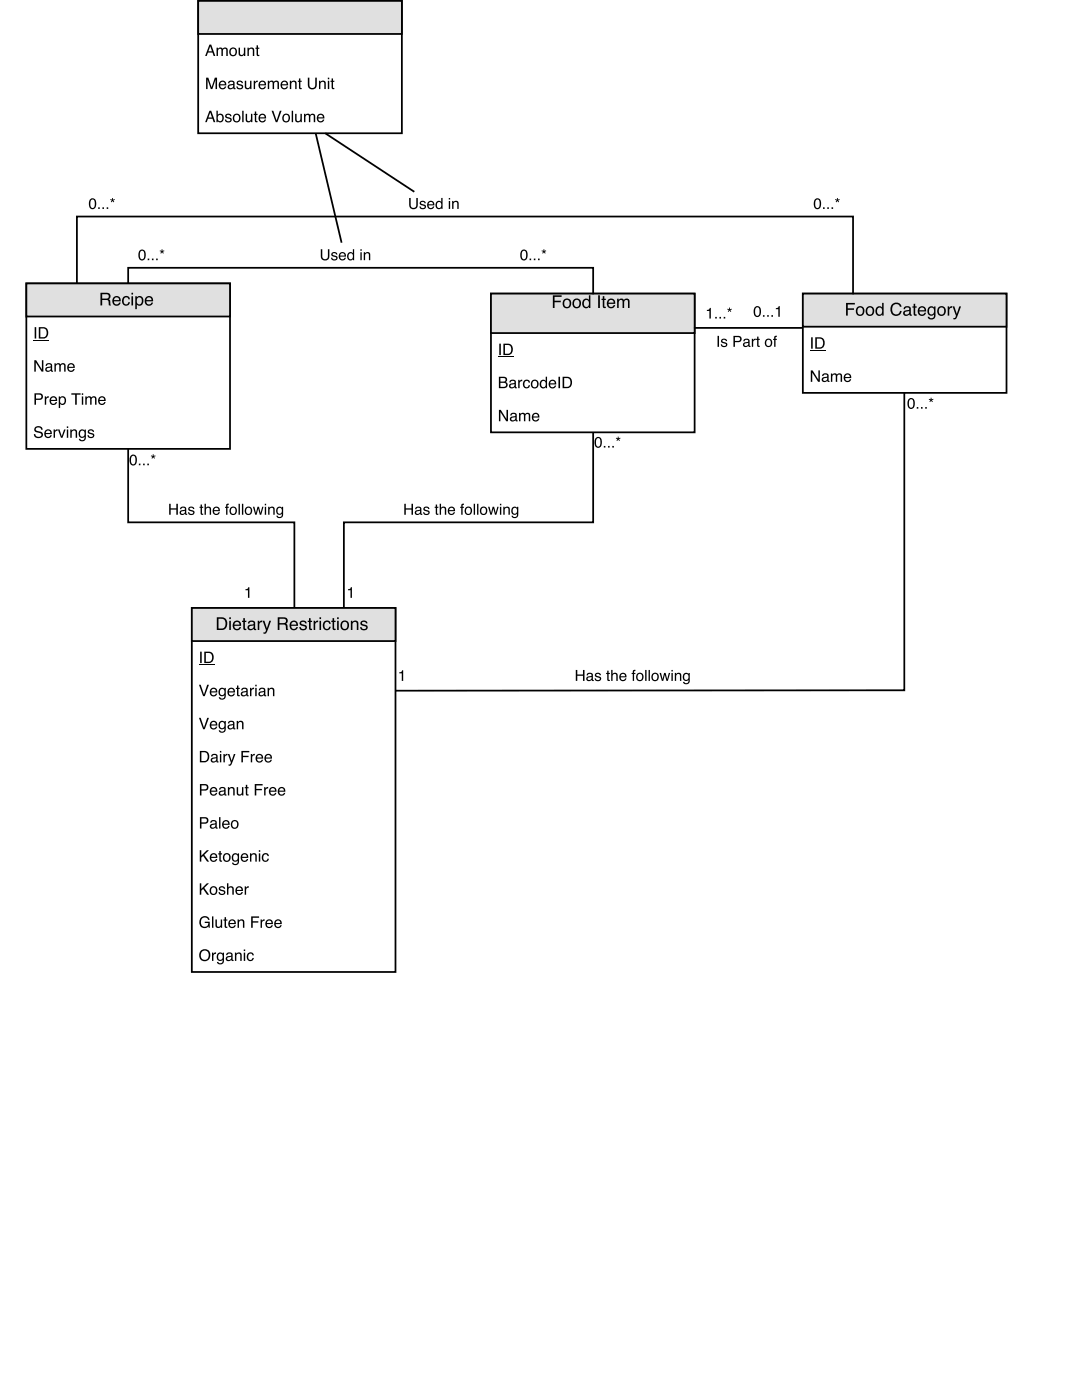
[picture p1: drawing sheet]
<svg xmlns="http://www.w3.org/2000/svg" width="216mm" height="279mm" viewBox="0 0 216 279" stroke-linecap="round" stroke-linejoin="round" font-family="sans-serif">
<path d="M98 58.6h40.6v27.7h-40.6z" fill="none" stroke="#000" stroke-width=".35"/>
<path d="M98 58.6h40.6v7.9h-40.6z" fill="#e0e0e0"/>
<path d="M98 58.6h40.6v7.9h-40.6z" fill="none" stroke="#000" stroke-width=".35"/>
<g fill="#000">
<path d="M110.3 58.9h1.8v.3h-1.4v.8h1.2v.3h-1.2v1.2h-.4zM112.8 59.9a.69 .69 0 0 0-.2 .9 .69 .69 0 0 0 .8 .4 .7 .7 0 0 0 .2-.9 .7 .7 0 0 0-.8-.4zM112.5 59.8a.94 .94 0 0 1 1.5 .7 .94 .94 0 0 1-1.3 .9l-.4-.5v-.6zM114.8 59.9a.69 .69 0 0 0-.3 .9 .69 .69 0 0 0 .9 .4 .7 .7 0 0 0 .2-.9 .7 .7 0 0 0-.8-.4zM114.5 59.8a.94 .94 0 0 1 1.5 .7 .94 .94 0 0 1-1.4 .9l-.4-.5v-.6zM116.6 60a.69 .69 0 0 0-.1 .8 .69 .69 0 0 0 .7 .4 .73 .73 0 0 0 .3-.8 .73 .73 0 0 0-.6-.5zM116.5 59.7l.7-.1 .3 .3v-1h.3v2.6h-.3v-.3a.8 .8 0 0 1-1 .2 .8 .8 0 0 1-.3-1.1zM119.4 58.9h.3v2.6h-.3zM120.3 59.1h.3v.5h.3v.3h-.3v1.2l.3 .1v.3a.44 .44 0 0 1-.6-.4v-1.2h-.3v-.3h.3zM121.3 59.9a.85 .85 0 0 1 1.1-.2 .85 .85 0 0 1 .4 .9h-1.4a.53 .53 0 0 0 .4 .7 .53 .53 0 0 0 .6-.4h.3a.9 .9 0 0 1-1.2 .5 .9 .9 0 0 1-.3-1.3zM121.6 60l-.2 .4h1l-.3-.5zM123.1 59.6h.3v.3a.6 .6 0 0 1 1.1 0 .61 .61 0 0 1 .7-.3 .61 .61 0 0 1 .4 .6v1.3h-.3v-1.3a.4 .4 0 0 0-.5-.3 .4 .4 0 0 0-.3 .5v1.1h-.3v-1.2a.42 .42 0 0 0-.5-.4 .42 .42 0 0 0-.2 .6v1h-.4z"/>
<path d="M99.6 68.6h.3v2.3h-.3zM100.8 68.9v1.7h.5a.89 .89 0 0 0 .7-.9 .89 .89 0 0 0-.7-.8zM100.5 68.6h.9a1.15 1.15 0 0 1 .9 1.1 1.15 1.15 0 0 1-.9 1.2h-.9z"/>
<path d="M99.8 75.4v.8h.6a.37 .37 0 0 0 .5-.4 .37 .37 0 0 0-.5-.4zM99.8 76.4v.8h.7a.41 .41 0 0 0 .5-.4 .41 .41 0 0 0-.5-.4zM99.5 75.2h1a.56 .56 0 0 1 .7 .4 .56 .56 0 0 1-.3 .6 .64 .64 0 0 1 .4 .8 .64 .64 0 0 1-.8 .5h-1zM101.9 76.9a.4 .4 0 0 0 .5 .4 .4 .4 0 0 0 .2-.6zM101.7 76a.74 .74 0 0 1 1.2 .2v1l.2 .1v.2h-.1a.47 .47 0 0 0-.7 0 .51 .51 0 0 1-.7-.4 .51 .51 0 0 1 .5-.6l.6-.1a.38 .38 0 0 0-.4-.4 .38 .38 0 0 0-.4 .3h-.3zM103.4 75.8h.3v.3l.3-.3h.2v.3a.45 .45 0 0 0-.5 .4v1h-.3zM104.5 76a.68 .68 0 0 1 .8-.2 .68 .68 0 0 1 .5 .6h-.3a.46 .46 0 0 0-.6-.4 .46 .46 0 0 0-.3 .7 .44 .44 0 0 0 .4 .6 .44 .44 0 0 0 .5-.4h.3a.75 .75 0 0 1-1 .6 .75 .75 0 0 1-.4-1.1zM106.4 76.1a.59 .59 0 0 0-.2 .8 .59 .59 0 0 0 .9 .2 .6 .6 0 0 0 .1-.8 .6 .6 0 0 0-.8-.2zM106.1 76a.81 .81 0 0 1 1.2 .1 .81 .81 0 0 1-.1 1.2 .81 .81 0 0 1-1.2-.2l-.1-.7zM108.1 76.2a.58 .58 0 0 0-.1 .8 .58 .58 0 0 0 .8 .1 .57 .57 0 0 0 .1-.8 .57 .57 0 0 0-.8-.1zM108 75.9l.6-.1 .3 .2v-.8h.3v2.3h-.3v-.3a.72 .72 0 0 1-1 .2 .72 .72 0 0 1-.2-1zM109.7 76a.76 .76 0 0 1 .9-.1 .76 .76 0 0 1 .4 .8h-1.2a.47 .47 0 0 0 .3 .6 .47 .47 0 0 0 .6-.4h.3a.81 .81 0 0 1-1.2 .5 .81 .81 0 0 1-.2-1.2zM109.9 76.2l-.1 .3h.9l-.3-.5zM111.4 75.2h.3v2.3h-.3zM112.6 75.5v1.7h.5a.89 .89 0 0 0 .7-.9 .89 .89 0 0 0-.7-.8zM112.3 75.2h.9a1.15 1.15 0 0 1 .9 1.1 1.15 1.15 0 0 1-.9 1.2h-.9z"/>
<path d="M99.6 81.8h.3l1.2 1.8v-1.8h.3v2.3h-.4l-1.2-1.9v1.9h-.2zM102.1 83.5a.4 .4 0 0 0 .5 .4 .4 .4 0 0 0 .2-.6zM101.9 82.6a.74 .74 0 0 1 1.2 .2v1l.2 .1v.2h-.1a.47 .47 0 0 0-.8 0 .51 .51 0 0 1-.7-.4 .51 .51 0 0 1 .5-.6l.6-.1a.38 .38 0 0 0-.3-.4 .38 .38 0 0 0-.4 .3h-.3zM103.6 82.4h.2v.2a.54 .54 0 0 1 1 0 .55 .55 0 0 1 .6-.2 .55 .55 0 0 1 .4 .6v1.1h-.3v-1.3l-.3-.2-.3 .3-.1 1.2h-.3v-1.1a.38 .38 0 0 0-.4-.4 .38 .38 0 0 0-.3 .6v.9h-.2zM106.3 82.6a.76 .76 0 0 1 1-.1 .76 .76 0 0 1 .3 .8h-1.2a.47 .47 0 0 0 .4 .6 .47 .47 0 0 0 .5-.3h.3a.81 .81 0 0 1-1.1 .4 .81 .81 0 0 1-.3-1.2zM106.6 82.8l-.2 .3h.9l-.3-.5z"/>
</g>
<path d="M99.3 71.2h3.2" fill="none" stroke="#000" stroke-width=".2"/>
<path d="M5.3 56.6h40.6v33h-40.6z" fill="#fff"/>
<path d="M5.3 56.6h40.6v33h-40.6z" fill="none" stroke="#000" stroke-width=".35"/>
<path d="M5.3 56.6h40.6v6.6h-40.6z" fill="#e0e0e0"/>
<path d="M5.3 56.6h40.6v6.6h-40.6zM25.6 56.6v-3.2h92.8v5.3" fill="none" stroke="#000" stroke-width=".35"/>
<g fill="#000">
<path d="M20.4 58.7v.9h.8a.44 .44 0 0 0 .5-.4 .44 .44 0 0 0-.5-.5zM20 58.4h1.2a.69 .69 0 0 1 .8 .5 .69 .69 0 0 1-.3 .8l.3 .3 .2 1h-.5v-.7a.39 .39 0 0 0-.5-.4h-.8v1.1h-.4zM22.7 59.4a.85 .85 0 0 1 1-.2 .85 .85 0 0 1 .4 .9h-1.4a.53 .53 0 0 0 .4 .6 .53 .53 0 0 0 .7-.3h.3a.9 .9 0 0 1-1.3 .5 .9 .9 0 0 1-.3-1.3zM22.9 59.5l-.1 .4h1l-.4-.5zM24.6 59.3a.76 .76 0 0 1 .8-.2 .76 .76 0 0 1 .5 .6h-.3a.51 .51 0 0 0-.6-.3 .51 .51 0 0 0-.3 .7 .49 .49 0 0 0 .3 .6 .49 .49 0 0 0 .6-.4h.3a.83 .83 0 0 1-1.1 .7 .83 .83 0 0 1-.4-1.2zM26.2 59.1h.3v1.9h-.3zM26.2 58.4h.3v.4h-.3zM27.5 59.5a.71 .71 0 0 0-.2 .8 .71 .71 0 0 0 .7 .4 .72 .72 0 0 0 .3-.8 .72 .72 0 0 0-.7-.5zM27 59.1h.3v.3a.75 .75 0 0 1 .9-.3 .75 .75 0 0 1 .4 .9 .77 .77 0 0 1-.3 .9 .77 .77 0 0 1-1-.1v.9h-.3zM29.1 59.4a.85 .85 0 0 1 1-.2 .85 .85 0 0 1 .5 .9h-1.4a.53 .53 0 0 0 .4 .6 .53 .53 0 0 0 .6-.3h.3a.9 .9 0 0 1-1.3 .5 .9 .9 0 0 1-.2-1.3zM29.4 59.5l-.2 .4h1l-.3-.5z"/>
<path d="M27.9 50a.77 .77 0 0 1 .9 0 .77 .77 0 0 1 .3 .9 .78 .78 0 0 1-.3 .9 .78 .78 0 0 1-1-.1l-.2-1zM28.1 50.1a1.14 1.14 0 0 0 .2 1.6 1.13 1.13 0 0 0 .3-1.6l-.2-.1zM29.5 51.6h.3v.3h-.3zM30.3 51.6h.3v.3h-.3zM31.2 51.6h.3v.3h-.3zM31.9 50l.3 .1v-.4h.2v.4l.3-.1 .1 .1-.3 .1 .2 .3-.2 .1-.2-.3-.2 .3-.1-.1 .2-.3-.3-.1z"/>
<path d="M64 49.7h.3v1.4a.56 .56 0 0 0 .6 .6 .56 .56 0 0 0 .5-.6v-1.4h.3v1.3a.87 .87 0 0 1-.8 1 .87 .87 0 0 1-.9-1zM66.3 50.4a.64 .64 0 0 1 1 .4h-.2a.34 .34 0 0 0-.4-.3 .34 .34 0 0 0-.3 .3l.1 .1a.76 .76 0 0 1 .8 .8 .69 .69 0 0 1-.7 .3 .69 .69 0 0 1-.5-.6h.2a.39 .39 0 0 0 .4 .4 .39 .39 0 0 0 .4-.4l-.1-.1a.76 .76 0 0 1-.9-.7zM67.8 50.5a.73 .73 0 0 1 .9-.1 .73 .73 0 0 1 .3 .8h-1.1a.45 .45 0 0 0 .3 .5 .45 .45 0 0 0 .6-.3h.2a.78 .78 0 0 1-1.1 .5 .78 .78 0 0 1-.2-1.2zM68 50.7l-.1 .3h.9l-.3-.4zM69.7 50.7a.55 .55 0 0 0-.1 .7 .55 .55 0 0 0 .7 .2 .55 .55 0 0 0 .1-.8 .55 .55 0 0 0-.7-.1zM69.6 50.4l.5-.1 .3 .2v-.8h.3v2.2h-.3v-.2a.73 .73 0 0 1-1 .1 .73 .73 0 0 1-.1-1.1zM71.9 50.3h.3v1.6h-.3zM71.9 49.7h.3v.3h-.3zM72.6 50.3h.2v.3a.57 .57 0 0 1 .7-.3 .57 .57 0 0 1 .4 .6v1h-.3v-1a.39 .39 0 0 0-.5-.3 .39 .39 0 0 0-.2 .5v.8h-.3z"/>
<path d="M104.1 50a.77 .77 0 0 1 .9 0 .77 .77 0 0 1 .3 .9 .78 .78 0 0 1-.3 .9 .78 .78 0 0 1-1-.1l-.2-1zM104.3 50.1a1.14 1.14 0 0 0 .2 1.6 1.13 1.13 0 0 0 .3-1.6l-.2-.1zM105.7 51.6h.3v.3h-.3zM106.5 51.6h.3v.3h-.3zM107.4 51.6h.3v.3h-.3zM108.1 50l.3 .1v-.4h.2v.4l.3-.1 .1 .1-.3 .1 .2 .3-.2 .1-.2-.3-.2 .3-.1-.1 .2-.3-.3-.1z"/>
<path d="M6.8 71.9h.4l1.2 1.8v-1.8h.3v2.3h-.4l-1.2-1.9v1.9h-.3zM9.3 73.6a.4 .4 0 0 0 .6 .3 .4 .4 0 0 0 .2-.5zM9.2 72.7a.74 .74 0 0 1 1.2 .2v1l.2 .1v.2h-.2a.47 .47 0 0 0-.7 0 .51 .51 0 0 1-.7-.4 .51 .51 0 0 1 .5-.6l.6-.1a.38 .38 0 0 0-.3-.4 .38 .38 0 0 0-.4 .3h-.3zM10.9 72.5h.2v.2a.54 .54 0 0 1 1 0 .55 .55 0 0 1 .6-.2 .55 .55 0 0 1 .4 .6v1.1h-.3v-1.3l-.3-.2-.4 .3v1.2h-.3v-1.1a.38 .38 0 0 0-.4-.4 .38 .38 0 0 0-.3 .6v.9h-.2zM13.6 72.7a.76 .76 0 0 1 1-.1 .76 .76 0 0 1 .3 .8h-1.2a.47 .47 0 0 0 .4 .6 .47 .47 0 0 0 .5-.4h.3a.81 .81 0 0 1-1.2 .5 .81 .81 0 0 1-.2-1.2zM13.9 72.9l-.2 .3h.9l-.3-.5z"/>
<path d="M6.9 78.5h1a.66 .66 0 0 1 .7 .6 .66 .66 0 0 1-.7 .7h-.7v1h-.3zM7.2 78.8v.7h.6a.4 .4 0 0 0 .5-.3 .4 .4 0 0 0-.5-.4zM8.9 79.1h.3v.3l.3-.3h.2v.3a.45 .45 0 0 0-.5 .4v1h-.3zM10.1 79.3a.76 .76 0 0 1 .9-.1 .76 .76 0 0 1 .4 .8h-1.2a.47 .47 0 0 0 .3 .6 .47 .47 0 0 0 .6-.4h.3a.81 .81 0 0 1-1.2 .5 .81 .81 0 0 1-.2-1.2zM10.3 79.5l-.1 .3h.9l-.3-.5zM12.1 79.4a.58 .58 0 0 0-.1 .8 .58 .58 0 0 0 .8 .2 .58 .58 0 0 0 .1-.7 .58 .58 0 0 0-.8-.3zM11.7 79.1h.3v.2a.67 .67 0 0 1 .8-.2 .67 .67 0 0 1 .4 .8 .7 .7 0 0 1-.3 .8 .7 .7 0 0 1-.9-.1v.8h-.3zM14.2 78.5h1.9v.3h-.8v2h-.3v-2h-.8zM16.3 79.1h.3v1.7h-.3zM16.3 78.5h.3v.3h-.3zM17 79.1h.3v.2a.54 .54 0 0 1 .9 0 .55 .55 0 0 1 .7-.2 .55 .55 0 0 1 .4 .6v1.1h-.3l-.1-1.3-.2-.2-.4 .3v1.2h-.3v-1.1a.38 .38 0 0 0-.5-.4 .38 .38 0 0 0-.2 .6v.9h-.3zM19.8 79.3a.76 .76 0 0 1 .9-.1 .76 .76 0 0 1 .4 .8h-1.2a.47 .47 0 0 0 .3 .6 .47 .47 0 0 0 .6-.4h.3a.81 .81 0 0 1-1.2 .5 .81 .81 0 0 1-.2-1.2zM20 79.5l-.1 .3h.9l-.3-.5z"/>
<path d="M6.9 65.3h.3v2.3h-.3zM8.1 65.6v1.7h.5a.89 .89 0 0 0 .7-.9 .89 .89 0 0 0-.7-.8zM7.7 65.3h1a1.15 1.15 0 0 1 .9 1.1 1.15 1.15 0 0 1-.9 1.2h-1z"/>
<path d="M7 85.2a.89 .89 0 0 1 1.5 .6h-.3a.53 .53 0 0 0-.5-.5 .53 .53 0 0 0-.5 .5l.5 .3a.72 .72 0 0 1 .9 .7 .72 .72 0 0 1-.9 .6l-.5-.1-.3-.2-.1-.5h.2a.6 .6 0 0 0 .7 .6 .6 .6 0 0 0 .5-.6l-.2-.2a.94 .94 0 0 1-1.1-.9zM9 85.9a.76 .76 0 0 1 1-.1 .76 .76 0 0 1 .3 .8h-1.2a.47 .47 0 0 0 .4 .6 .47 .47 0 0 0 .6-.3h.2a.81 .81 0 0 1-1.1 .4 .81 .81 0 0 1-.3-1.2zM9.3 86.1l-.2 .3h1l-.3-.5zM10.7 85.7h.3v.3l.3-.3h.2v.3a.45 .45 0 0 0-.5 .4v1h-.3zM11.6 85.7h.3l.4 1.4 .5-1.4h.3l-.6 1.7h-.3zM13.3 85.7h.3v1.7h-.3zM13.3 85.1h.3v.3h-.3zM14 85.7h.3v.2a.59 .59 0 0 1 .7-.2 .59 .59 0 0 1 .4 .6v1.1h-.3v-1.1a.41 .41 0 0 0-.5-.3 .41 .41 0 0 0-.3 .5v.9h-.3zM15.9 85.9l.5-.2 .5 .2v-.2h.2v1.5a.73 .73 0 0 1-.5 .9 .73 .73 0 0 1-.9-.5h.3a.48 .48 0 0 0 .7 .2 .48 .48 0 0 0 .2-.7 .72 .72 0 0 1-1 .2 .72 .72 0 0 1-.2-1zM16.1 86.1a.58 .58 0 0 0-.1 .7 .58 .58 0 0 0 .7 .2 .58 .58 0 0 0 .2-.7 .58 .58 0 0 0-.8-.2zM17.7 85.8a.67 .67 0 0 1 1.1 .4h-.3a.35 .35 0 0 0-.4-.3 .35 .35 0 0 0-.3 .3l.1 .1a.79 .79 0 0 1 .9 .8 .72 .72 0 0 1-.8 .3 .72 .72 0 0 1-.5-.5h.2a.4 .4 0 0 0 .4 .3 .4 .4 0 0 0 .4-.4 .84 .84 0 0 1-1-.8z"/>
</g>
<path d="M6.6 67.9h3.2" fill="none" stroke="#000" stroke-width=".2"/>
<path d="M38.3 121.3h40.6v72.7h-40.6z" fill="#fff"/>
<path d="M38.3 121.3h40.6v72.7h-40.6z" fill="none" stroke="#000" stroke-width=".35"/>
<path d="M38.3 121.3h40.6v6.6h-40.6z" fill="#e0e0e0"/>
<path d="M25.6 89.6v14.6h33.1v17M118.4 86.3v17.9h-49.8v17M38.3 121.3h40.6v6.6h-40.6z" fill="none" stroke="#000" stroke-width=".35"/>
<g fill="#000">
<path d="M49 117.6a.47 .47 0 0 0 .6-.4h.2v2.1h-.3v-1.5h-.5zM69.4 117.6a.47 .47 0 0 0 .6-.4h.2v2.1h-.3v-1.5h-.5z"/>
<path d="M26.1 90.9a.77 .77 0 0 1 .9 0 .77 .77 0 0 1 .3 .9 .78 .78 0 0 1-.3 .9 .78 .78 0 0 1-1-.1l-.1-1zM26.3 91.1a1.14 1.14 0 0 0 .3 1.6 1.13 1.13 0 0 0 .3-1.6l-.3-.1zM27.7 92.5h.3v.4h-.3zM28.6 92.5h.3v.4h-.3zM29.4 92.5h.3v.4h-.3zM30.2 90.9l.3 .1v-.3h.2v.3l.3-.1v.1l-.3 .2 .2 .2-.1 .1-.2-.3-.2 .3-.2-.1 .2-.2-.3-.2z"/>
<path d="M118.9 87.4a.77 .77 0 0 1 .9-.1 .77 .77 0 0 1 .3 1 .78 .78 0 0 1-.3 .9 .78 .78 0 0 1-1-.2l-.2-.9zM119.1 87.5a1.14 1.14 0 0 0 .3 1.6 1.13 1.13 0 0 0 .2-1.6l-.2-.1zM120.5 89h.3v.3h-.3zM121.3 89h.3v.3h-.3zM122.2 89h.3v.3h-.3zM122.9 87.4l.4 .1v-.4h.1v.4l.4-.1v.1l-.3 .1 .2 .3-.2 .1-.1-.3-.2 .3-.2-.1 .2-.3-.3-.1z"/>
<path d="M33.8 100.5h.3v.9h1.1v-.9h.3v2.2h-.3v-1h-1.1v1h-.3zM36.1 102.2a.38 .38 0 0 0 .5 .3 .38 .38 0 0 0 .2-.6zM36 101.3a.71 .71 0 0 1 1.2 .2v1h.1v.2l-.1 .1a.45 .45 0 0 0-.7 0 .49 .49 0 0 1-.7-.4 .49 .49 0 0 1 .5-.6l.6-.1a.36 .36 0 0 0-.3-.4 .36 .36 0 0 0-.4 .3h-.3zM37.7 101.2a.64 .64 0 0 1 1.1 .4h-.3a.34 .34 0 0 0-.3-.3 .34 .34 0 0 0-.4 .3l.1 .1a.76 .76 0 0 1 .9 .8 .69 .69 0 0 1-.7 .3 .69 .69 0 0 1-.6-.6h.3a.39 .39 0 0 0 .4 .4 .39 .39 0 0 0 .3-.4v-.1a.76 .76 0 0 1-.9-.7zM40 100.7h.3v.4h.3v.3h-.3v1l.3 .1v.2a.38 .38 0 0 1-.6-.3v-1h-.2v-.3h.2zM40.8 100.5h.3v.9a.56 .56 0 0 1 .6-.3 .56 .56 0 0 1 .4 .6v1h-.3v-1a.39 .39 0 0 0-.4-.4 .39 .39 0 0 0-.3 .6v.8h-.3zM42.6 101.3a.73 .73 0 0 1 .9-.1 .73 .73 0 0 1 .4 .8h-1.2a.45 .45 0 0 0 .4 .5 .45 .45 0 0 0 .5-.3h.3a.78 .78 0 0 1-1.2 .5 .78 .78 0 0 1-.2-1.2zM42.9 101.5l-.2 .3h.9l-.3-.4zM45.2 100.6l.5-.1v.3l-.3 .1v.2h.3v.3h-.3v1.3h-.3v-1.3h-.2v-.3h.2zM46.2 101.5a.56 .56 0 0 0-.1 .8 .56 .56 0 0 0 .8 .1 .55 .55 0 0 0 .1-.8 .55 .55 0 0 0-.8-.1zM46 101.3a.78 .78 0 0 1 1.1 .1 .78 .78 0 0 1-.1 1.1 .78 .78 0 0 1-1.1-.1l-.1-.7zM47.6 100.5h.3v2.2h-.3zM48.3 100.5h.2v2.2h-.2zM49.2 101.5a.56 .56 0 0 0 0 .8 .56 .56 0 0 0 .7 .1 .55 .55 0 0 0 .1-.8 .55 .55 0 0 0-.8-.1zM49 101.3a.78 .78 0 0 1 1.1 .1 .78 .78 0 0 1-.1 1.1 .78 .78 0 0 1-1.1-.1v-.7zM50.5 101.1h.3l.3 1.3 .3-1.3h.3l.3 1.3 .3-1.3h.3l-.5 1.6h-.3l-.3-1.2-.3 1.2h-.3zM52.8 101.1h.3v1.6h-.3zM52.8 100.5h.3v.3h-.3zM53.5 101.1h.3v.3a.57 .57 0 0 1 .6-.3 .57 .57 0 0 1 .4 .6v1h-.3v-1a.39 .39 0 0 0-.4-.3 .39 .39 0 0 0-.3 .5v.8h-.3zM55.3 101.3l.5-.2 .4 .3v-.3h.3v1.5a.7 .7 0 0 1-.5 .8 .7 .7 0 0 1-.9-.5h.3a.46 .46 0 0 0 .6 .2 .46 .46 0 0 0 .2-.6 .69 .69 0 0 1-.9 .1 .69 .69 0 0 1-.2-.9zM55.5 101.5a.56 .56 0 0 0-.1 .7 .56 .56 0 0 0 .7 .2 .56 .56 0 0 0 .1-.7 .56 .56 0 0 0-.7-.2z"/>
<path d="M80.7 100.5h.3v.9h1.1v-.9h.3v2.2h-.3v-1h-1.1v1h-.3zM83.1 102.2a.38 .38 0 0 0 .5 .3 .38 .38 0 0 0 .2-.6zM82.9 101.3a.71 .71 0 0 1 1.2 .2v1h.2v.2l-.2 .1a.45 .45 0 0 0-.7 0 .49 .49 0 0 1-.6-.4 .49 .49 0 0 1 .5-.6l.5-.1a.36 .36 0 0 0-.3-.4 .36 .36 0 0 0-.4 .3h-.3zM84.6 101.2a.64 .64 0 0 1 1.1 .4h-.3a.34 .34 0 0 0-.3-.3 .34 .34 0 0 0-.3 .3v.1a.76 .76 0 0 1 .9 .8 .69 .69 0 0 1-.7 .3 .69 .69 0 0 1-.6-.6h.3a.39 .39 0 0 0 .4 .4 .39 .39 0 0 0 .4-.4l-.1-.1a.76 .76 0 0 1-.9-.7zM86.9 100.7h.3v.4h.3v.3h-.3v1l.3 .1v.2a.38 .38 0 0 1-.6-.3v-1h-.2v-.3h.2zM87.7 100.5h.3v.9a.56 .56 0 0 1 .7-.3 .56 .56 0 0 1 .3 .6v1h-.2v-1a.39 .39 0 0 0-.5-.4 .39 .39 0 0 0-.3 .6v.8h-.3zM89.6 101.3a.73 .73 0 0 1 .8-.1 .73 .73 0 0 1 .4 .8h-1.2a.45 .45 0 0 0 .4 .5 .45 .45 0 0 0 .5-.3h.3a.78 .78 0 0 1-1.1 .5 .78 .78 0 0 1-.3-1.2zM89.8 101.5l-.2 .3h.9l-.3-.4zM92.1 100.6l.5-.1v.3l-.3 .1v.2h.3v.3h-.3v1.3h-.3v-1.3h-.2v-.3h.2zM93.1 101.5a.56 .56 0 0 0-.1 .8 .56 .56 0 0 0 .8 .1 .55 .55 0 0 0 .1-.8 .55 .55 0 0 0-.8-.1zM92.9 101.3a.78 .78 0 0 1 1.1 .1 .78 .78 0 0 1-.1 1.1 .78 .78 0 0 1-1.1-.1l-.1-.7zM94.5 100.5h.3v2.2h-.3zM95.2 100.5h.3v2.2h-.3zM96.1 101.5a.56 .56 0 0 0 0 .8 .56 .56 0 0 0 .8 .1 .55 .55 0 0 0 0-.8 .55 .55 0 0 0-.8-.1zM96 101.3a.78 .78 0 0 1 1.1 .1 .78 .78 0 0 1-.2 1.1 .78 .78 0 0 1-1.1-.1v-.7zM97.4 101.1h.3l.3 1.3 .3-1.3h.3l.3 1.3 .3-1.3h.3l-.5 1.6h-.2l-.4-1.2-.3 1.2h-.3zM99.8 101.1h.2v1.6h-.2zM99.8 100.5h.2v.3h-.2zM100.4 101.1h.3v.3a.57 .57 0 0 1 .6-.3 .57 .57 0 0 1 .4 .6v1h-.2v-1a.39 .39 0 0 0-.5-.3 .39 .39 0 0 0-.3 .5v.8h-.3zM102.2 101.3l.5-.2 .5 .3v-.3h.2v1.5a.7 .7 0 0 1-.5 .8 .7 .7 0 0 1-.8-.5h.2a.46 .46 0 0 0 .7 .2 .46 .46 0 0 0 .2-.6 .69 .69 0 0 1-1 .1 .69 .69 0 0 1-.2-.9zM102.4 101.5a.56 .56 0 0 0-.1 .7 .56 .56 0 0 0 .7 .2 .56 .56 0 0 0 .2-.7 .56 .56 0 0 0-.8-.2z"/>
<path d="M39.9 130.1h.3v2.2h-.3zM41.1 130.3v1.8h.5a.89 .89 0 0 0 .7-.9 .89 .89 0 0 0-.7-.9zM40.8 130.1h.9a1.15 1.15 0 0 1 .9 1.1 1.15 1.15 0 0 1-.9 1.1h-.9z"/>
<path d="M39.7 136.7h.3l.7 1.9 .6-1.9h.4l-.8 2.2h-.4zM42.1 137.5a.76 .76 0 0 1 .9-.2 .76 .76 0 0 1 .4 .9h-1.3a.47 .47 0 0 0 .4 .5 .47 .47 0 0 0 .6-.3h.2a.81 .81 0 0 1-1.1 .5 .81 .81 0 0 1-.3-1.2zM42.3 137.6l-.1 .4h.9l-.3-.5zM43.8 137.5l.5-.3 .5 .3v-.2h.3v1.5a.73 .73 0 0 1-.6 .8 .73 .73 0 0 1-.9-.5h.3a.48 .48 0 0 0 .7 .2 .48 .48 0 0 0 .2-.6 .72 .72 0 0 1-1 .1 .72 .72 0 0 1-.2-.9zM44 137.6a.58 .58 0 0 0-.1 .8 .58 .58 0 0 0 .7 .2 .58 .58 0 0 0 .2-.8 .58 .58 0 0 0-.8-.2zM45.6 137.5a.76 .76 0 0 1 .9-.2 .76 .76 0 0 1 .4 .9h-1.2a.47 .47 0 0 0 .3 .5 .47 .47 0 0 0 .6-.3h.3a.81 .81 0 0 1-1.2 .5 .81 .81 0 0 1-.2-1.2zM45.8 137.6l-.1 .4h.9l-.3-.5zM47.3 136.8h.3v.5h.2v.2h-.2v1.1l.2 .1v.2a.4 .4 0 0 1-.5-.3v-1.1h-.2v-.2h.2zM48.4 138.4a.4 .4 0 0 0 .5 .3 .4 .4 0 0 0 .2-.6zM48.2 137.5a.74 .74 0 0 1 1.2 .2v1h.2v.2l-.1 .1a.47 .47 0 0 0-.8 0 .51 .51 0 0 1-.7-.4 .51 .51 0 0 1 .6-.6l.5-.2a.38 .38 0 0 0-.3-.4 .38 .38 0 0 0-.4 .4h-.3zM49.9 137.3h.3v.3l.2-.3 .3-.1v.3a.45 .45 0 0 0-.5 .5v.9h-.3zM50.9 137.3h.3v1.6h-.3zM50.9 136.7h.3v.3h-.3zM51.9 138.4a.4 .4 0 0 0 .5 .3 .4 .4 0 0 0 .2-.6zM51.7 137.5a.74 .74 0 0 1 1.2 .2v1h.2v.2l-.1 .1a.47 .47 0 0 0-.7 0 .51 .51 0 0 1-.7-.4 .51 .51 0 0 1 .5-.6l.6-.2a.38 .38 0 0 0-.4-.4 .38 .38 0 0 0-.4 .4h-.3zM53.4 137.3h.3v.2a.59 .59 0 0 1 .6-.2 .59 .59 0 0 1 .5 .6v1h-.3v-1a.41 .41 0 0 0-.5-.4 .41 .41 0 0 0-.3 .6v.8h-.3z"/>
<path d="M43.6 123.5v1.9h.6a.99 .99 0 0 0 .8-.9 .99 .99 0 0 0-.8-1zM43.3 123.2h1a1.28 1.28 0 0 1 1 1.3 1.28 1.28 0 0 1-1 1.2h-1zM45.7 123.9h.4v1.8h-.4zM45.7 123.2h.4v.3h-.4zM46.7 124.1a.85 .85 0 0 1 1-.2 .85 .85 0 0 1 .4 1h-1.3a.53 .53 0 0 0 .4 .6 .53 .53 0 0 0 .6-.4h.3a.9 .9 0 0 1-1.3 .6 .9 .9 0 0 1-.3-1.4zM46.9 124.3l-.1 .4h1l-.3-.6zM48.5 123.4h.4v.5h.3v.2h-.3v1.2l.3 .2v.2a.44 .44 0 0 1-.7-.3v-1.3h-.2v-.2h.2zM49.7 125.1a.44 .44 0 0 0 .6 .4 .44 .44 0 0 0 .2-.7zM49.6 124.1a.8 .8 0 0 1 1.3 .2v1.2h.2v.2h-.3l-.2-.2a.63 .63 0 0 1-.9 .3 .63 .63 0 0 1-.2-1l1.1-.3a.42 .42 0 0 0-.4-.4 .42 .42 0 0 0-.4 .3h-.3zM51.4 123.9h.3v.3l.4-.3 .2-.1v.4a.5 .5 0 0 0-.6 .5v1h-.3zM52.4 123.9h.4l.4 1.5 .5-1.5h.4l-.7 2a.61 .61 0 0 1-.8 .6v-.3h.3l.2-.4zM55.8 123.5v.9h.8a.44 .44 0 0 0 .5-.5 .44 .44 0 0 0-.5-.4zM55.4 123.2h1.2a.69 .69 0 0 1 .8 .4 .69 .69 0 0 1-.3 .9l.2 .3 .2 .9h-.4l-.1-.7a.39 .39 0 0 0-.5-.4h-.7v1.1h-.4zM58 124.1a.85 .85 0 0 1 1-.2 .85 .85 0 0 1 .5 1h-1.4a.53 .53 0 0 0 .4 .6 .53 .53 0 0 0 .6-.4h.3a.9 .9 0 0 1-1.2 .6 .9 .9 0 0 1-.3-1.4zM58.3 124.3l-.2 .4h1l-.3-.6zM60 124a.74 .74 0 0 1 1.2 .4h-.3a.39 .39 0 0 0-.4-.3 .39 .39 0 0 0-.4 .4l.2 .1a.79 .79 0 0 1 .9 .7 .8 .8 0 0 1-.8 .5 .8 .8 0 0 1-.7-.7h.3a.45 .45 0 0 0 .5 .4 .45 .45 0 0 0 .4-.4l-.1-.1a.93 .93 0 0 1-1-.7zM61.7 123.4h.3v.5h.3v.2h-.3v1.2l.3 .2v.2a.44 .44 0 0 1-.6-.3v-1.3h-.3v-.2h.3zM62.6 123.9h.3v.3l.3-.3 .3-.1v.4a.5 .5 0 0 0-.6 .5v1h-.3zM63.7 123.9h.4v1.8h-.4zM63.7 123.2h.4v.3h-.4zM64.6 124.1a.76 .76 0 0 1 .8-.3 .76 .76 0 0 1 .6 .7h-.3a.51 .51 0 0 0-.7-.3 .51 .51 0 0 0-.3 .7 .49 .49 0 0 0 .4 .6 .49 .49 0 0 0 .6-.4h.3a.83 .83 0 0 1-1.1 .6 .83 .83 0 0 1-.5-1.1zM66.4 123.4h.3v.5h.3v.2h-.3v1.2l.3 .2v.2a.44 .44 0 0 1-.6-.3v-1.3h-.3v-.2h.3zM67.3 123.9h.3v1.8h-.3zM67.3 123.2h.3v.3h-.3zM68.5 124.2a.69 .69 0 0 0-.3 .9 .69 .69 0 0 0 .9 .3 .7 .7 0 0 0 .2-.9 .7 .7 0 0 0-.8-.3zM68.2 124.1a.94 .94 0 0 1 1.5 .6 .94 .94 0 0 1-1.4 1l-.3-.6v-.5zM70 123.9h.3v.2a.66 .66 0 0 1 .8-.2 .66 .66 0 0 1 .4 .6v1.2h-.3v-1.1a.46 .46 0 0 0-.6-.5 .46 .46 0 0 0-.3 .7v.9h-.3zM72.1 124a.74 .74 0 0 1 1.2 .4h-.3a.39 .39 0 0 0-.4-.3 .39 .39 0 0 0-.3 .4l.1 .1a.79 .79 0 0 1 1 .7 .8 .8 0 0 1-.9 .5 .8 .8 0 0 1-.6-.7h.3a.45 .45 0 0 0 .4 .4 .45 .45 0 0 0 .4-.4v-.1a.93 .93 0 0 1-1.1-.7z"/>
<path d="M39.9 156.5h1a.66 .66 0 0 1 .7 .6 .66 .66 0 0 1-.7 .7h-.7v.9h-.3zM40.2 156.7v.8h.6a.4 .4 0 0 0 .5-.4 .4 .4 0 0 0-.5-.4zM42.1 157.3a.76 .76 0 0 1 .9-.2 .76 .76 0 0 1 .4 .9h-1.3a.47 .47 0 0 0 .4 .6 .47 .47 0 0 0 .6-.4h.2a.81 .81 0 0 1-1.1 .5 .81 .81 0 0 1-.3-1.2zM42.3 157.4l-.1 .4h.9l-.3-.5zM44 158.2a.4 .4 0 0 0 .5 .3 .4 .4 0 0 0 .2-.6zM43.8 157.3a.74 .74 0 0 1 1.2 .2v1l.2 .1v.2h-.1a.47 .47 0 0 0-.8 0 .51 .51 0 0 1-.7-.4 .51 .51 0 0 1 .6-.6l.5-.1a.38 .38 0 0 0-.3-.4 .38 .38 0 0 0-.4 .3h-.3zM45.5 157.1h.2v.2a.59 .59 0 0 1 .7-.2 .59 .59 0 0 1 .4 .6v1h-.3v-1a.41 .41 0 0 0-.5-.4 .41 .41 0 0 0-.3 .6v.8h-.2zM47.2 157.1h.3v1.1a.42 .42 0 0 0 .6 .3 .42 .42 0 0 0 .2-.6v-.8h.3v1.6h-.3v-.2a.58 .58 0 0 1-.6 .3 .58 .58 0 0 1-.5-.6zM49.1 156.6h.2v.5h.3v.2h-.3v1.1l.3 .1v.2a.4 .4 0 0 1-.5-.3v-1.1h-.3v-.2h.3zM50.8 156.5h1.6v.3h-1.3v.6h1.2v.3h-1.2v1h-.3zM52.7 157.1h.3v.3l.3-.3h.2v.3a.45 .45 0 0 0-.5 .4v.9h-.3zM53.9 157.3a.76 .76 0 0 1 .9-.2 .76 .76 0 0 1 .4 .9h-1.2a.47 .47 0 0 0 .3 .6 .47 .47 0 0 0 .6-.4h.2a.81 .81 0 0 1-1.1 .5 .81 .81 0 0 1-.2-1.2zM54.1 157.4l-.1 .4h.9l-.3-.5zM55.6 157.3a.76 .76 0 0 1 1-.2 .76 .76 0 0 1 .3 .9h-1.2a.47 .47 0 0 0 .4 .6 .47 .47 0 0 0 .5-.4h.3a.81 .81 0 0 1-1.1 .5 .81 .81 0 0 1-.3-1.2zM55.9 157.4l-.2 .4h.9l-.3-.5z"/>
<path d="M39.7 143.3h.3l.7 1.9 .6-1.9h.4l-.8 2.2h-.4zM42.1 144.1a.76 .76 0 0 1 .9-.2 .76 .76 0 0 1 .4 .9h-1.3a.47 .47 0 0 0 .4 .5 .47 .47 0 0 0 .6-.3h.2a.81 .81 0 0 1-1.1 .5 .81 .81 0 0 1-.3-1.2zM42.3 144.2l-.1 .4h.9l-.3-.5zM43.8 144.1l.5-.3 .5 .3v-.2h.3v1.5a.73 .73 0 0 1-.6 .8 .73 .73 0 0 1-.9-.5h.3a.48 .48 0 0 0 .7 .3 .48 .48 0 0 0 .2-.7 .72 .72 0 0 1-1 .1 .72 .72 0 0 1-.2-.9zM44 144.2a.58 .58 0 0 0-.1 .8 .58 .58 0 0 0 .7 .2 .58 .58 0 0 0 .2-.8 .58 .58 0 0 0-.8-.2zM45.7 145a.4 .4 0 0 0 .5 .3 .4 .4 0 0 0 .2-.6zM45.6 144.1a.74 .74 0 0 1 1.2 .2v1h.2v.2l-.2 .1a.47 .47 0 0 0-.7 0 .51 .51 0 0 1-.7-.4 .51 .51 0 0 1 .5-.6l.6-.1a.38 .38 0 0 0-.4-.5 .38 .38 0 0 0-.4 .4h-.2zM47.2 143.9h.3v.2a.59 .59 0 0 1 .7-.2 .59 .59 0 0 1 .4 .6v1h-.3v-1a.41 .41 0 0 0-.5-.4 .41 .41 0 0 0-.3 .6v.8h-.3z"/>
<path d="M40.2 150.1v1.8h.5a.89 .89 0 0 0 .7-.9 .89 .89 0 0 0-.7-.9zM39.9 149.9h.9a1.15 1.15 0 0 1 1 1.1 1.15 1.15 0 0 1-1 1.1h-.9zM42.4 151.6a.4 .4 0 0 0 .5 .3 .4 .4 0 0 0 .2-.6zM42.2 150.7a.74 .74 0 0 1 1.2 .2v1h.2v.2l-.1 .1a.47 .47 0 0 0-.8 0 .51 .51 0 0 1-.7-.4 .51 .51 0 0 1 .6-.6l.5-.1a.38 .38 0 0 0-.3-.4 .38 .38 0 0 0-.4 .3h-.3zM43.9 150.5h.3v1.6h-.3zM43.9 149.9h.3v.3h-.3zM44.6 150.5h.3v.3l.2-.3h.3v.2a.45 .45 0 0 0-.5 .5v.9h-.3zM45.5 150.5h.3l.4 1.3 .5-1.3h.3l-.7 1.8a.55 .55 0 0 1-.7 .5v-.3h.3l.2-.3zM48.2 149.9h1.5v.2h-1.2v.7h1.1v.3h-1.1v1h-.3zM50 150.5h.3v.3l.3-.3h.2v.2a.45 .45 0 0 0-.5 .5v.9h-.3zM51.2 150.7a.76 .76 0 0 1 .9-.2 .76 .76 0 0 1 .4 .9h-1.2a.47 .47 0 0 0 .3 .5 .47 .47 0 0 0 .6-.3h.3a.81 .81 0 0 1-1.2 .5 .81 .81 0 0 1-.2-1.2zM51.4 150.8l-.1 .4h.9l-.3-.5zM53 150.7a.76 .76 0 0 1 .9-.2 .76 .76 0 0 1 .4 .9h-1.2a.47 .47 0 0 0 .3 .5 .47 .47 0 0 0 .6-.3h.3a.81 .81 0 0 1-1.2 .5 .81 .81 0 0 1-.2-1.2zM53.2 150.8l-.1 .4h.9l-.3-.5z"/>
<path d="M39.9 169.7h.3v1.1l1.1-1.1h.4l-.9 .9 .9 1.4h-.4l-.8-1.2-.3 .4v.8h-.3zM42.1 170.5a.76 .76 0 0 1 .9-.1 .76 .76 0 0 1 .4 .8h-1.3a.47 .47 0 0 0 .4 .6 .47 .47 0 0 0 .6-.4h.2a.81 .81 0 0 1-1.1 .5 .81 .81 0 0 1-.3-1.2zM42.3 170.6l-.1 .4h.9l-.3-.5zM43.8 169.8h.2v.5h.3v.2h-.3v1.1l.3 .1v.3a.4 .4 0 0 1-.5-.4v-1.1h-.3v-.2h.3zM45 170.6a.59 .59 0 0 0-.2 .8 .59 .59 0 0 0 .8 .2 .6 .6 0 0 0 .1-.8 .6 .6 0 0 0-.7-.2zM44.7 170.5a.81 .81 0 0 1 1.1 .1 .81 .81 0 0 1-.1 1.2 .81 .81 0 0 1-1.1-.2l-.1-.7zM46.4 170.5l.5-.2 .5 .2v-.2h.3v1.5a.73 .73 0 0 1-.5 .8 .73 .73 0 0 1-.9-.4h.3a.48 .48 0 0 0 .6 .2 .48 .48 0 0 0 .2-.7 .72 .72 0 0 1-.9 .1 .72 .72 0 0 1-.2-.9zM46.7 170.6a.58 .58 0 0 0-.2 .8 .58 .58 0 0 0 .8 .2 .58 .58 0 0 0 .1-.7 .58 .58 0 0 0-.7-.3zM48.2 170.5a.76 .76 0 0 1 1-.1 .76 .76 0 0 1 .3 .8h-1.2a.47 .47 0 0 0 .4 .6 .47 .47 0 0 0 .5-.4h.3a.81 .81 0 0 1-1.1 .5 .81 .81 0 0 1-.3-1.2zM48.5 170.6l-.2 .4h1l-.3-.5zM49.9 170.3h.2v.2a.59 .59 0 0 1 .7-.2 .59 .59 0 0 1 .4 .6v1.1h-.3v-1.1a.41 .41 0 0 0-.4-.4 .41 .41 0 0 0-.3 .6v.9h-.3zM51.6 170.3h.3v1.7h-.3zM51.6 169.7h.3v.3h-.3zM52.4 170.5a.68 .68 0 0 1 .8-.2 .68 .68 0 0 1 .5 .6h-.3a.46 .46 0 0 0-.6-.4 .46 .46 0 0 0-.3 .7 .44 .44 0 0 0 .3 .6 .44 .44 0 0 0 .6-.4h.3a.75 .75 0 0 1-1 .6 .75 .75 0 0 1-.4-1.1z"/>
<path d="M39.9 176.3h.3v1.1l1.1-1.1h.4l-.9 .9 .9 1.4h-.4l-.8-1.2-.3 .4v.8h-.3zM42.3 177.2a.59 .59 0 0 0-.2 .8 .59 .59 0 0 0 .9 .2 .6 .6 0 0 0 .1-.8 .6 .6 0 0 0-.8-.2zM42 177.1a.81 .81 0 0 1 1.2 .1 .81 .81 0 0 1-.1 1.2 .81 .81 0 0 1-1.2-.2v-.7zM43.8 177a.67 .67 0 0 1 1.1 .4h-.2a.35 .35 0 0 0-.4-.3 .35 .35 0 0 0-.3 .3v.1a.79 .79 0 0 1 .9 .8 .72 .72 0 0 1-.7 .3 .72 .72 0 0 1-.6-.6h.3a.4 .4 0 0 0 .4 .4 .4 .4 0 0 0 .4-.4l-.1-.1a.84 .84 0 0 1-.9-.7zM45.3 176.3h.3v.8a.59 .59 0 0 1 .7-.2 .59 .59 0 0 1 .3 .6v1.1h-.2v-1.1a.41 .41 0 0 0-.5-.4 .41 .41 0 0 0-.3 .6v.9h-.3zM47.2 177.1a.76 .76 0 0 1 .9-.1 .76 .76 0 0 1 .4 .8h-1.2a.47 .47 0 0 0 .3 .6 .47 .47 0 0 0 .6-.4h.3a.81 .81 0 0 1-1.2 .5 .81 .81 0 0 1-.2-1.2zM47.4 177.2l-.1 .4h.9l-.3-.5zM48.8 176.9h.3v.3l.3-.3h.2v.3a.45 .45 0 0 0-.5 .4v1h-.3z"/>
<path d="M39.9 163.1h1a.66 .66 0 0 1 .7 .6 .66 .66 0 0 1-.7 .7h-.7v1h-.3zM40.2 163.3v.8h.6a.4 .4 0 0 0 .5-.4 .4 .4 0 0 0-.5-.4zM42.2 164.8a.4 .4 0 0 0 .5 .3 .4 .4 0 0 0 .2-.6zM42 163.9a.74 .74 0 0 1 1.3 .2v1l.1 .1v.2h-.1a.47 .47 0 0 0-.7 0 .51 .51 0 0 1-.7-.4 .51 .51 0 0 1 .5-.6l.6-.1a.38 .38 0 0 0-.4-.4 .38 .38 0 0 0-.4 .3h-.2zM43.7 163.1h.3v2.3h-.3zM44.5 163.9a.76 .76 0 0 1 1-.2 .76 .76 0 0 1 .3 .9h-1.2a.47 .47 0 0 0 .4 .6 .47 .47 0 0 0 .5-.4h.3a.81 .81 0 0 1-1.1 .5 .81 .81 0 0 1-.3-1.2zM44.8 164l-.2 .4h.9l-.3-.5zM46.6 164a.59 .59 0 0 0-.2 .8 .59 .59 0 0 0 .8 .2 .6 .6 0 0 0 .1-.8 .6 .6 0 0 0-.7-.2zM46.3 163.9a.81 .81 0 0 1 1.1 .1 .81 .81 0 0 1-.1 1.2 .81 .81 0 0 1-1.2-.2v-.7z"/>
<path d="M40.1 183.2a1.02 1.02 0 0 1 1.7 .4h-.3a.75 .75 0 0 0-.9-.5 .75 .75 0 0 0-.5 .9 .75 .75 0 0 0 .6 1 .75 .75 0 0 0 .9-.8h-.7v-.3h1v1.3h-.2l-.1-.3a1.09 1.09 0 0 1-1.5 .1 1.09 1.09 0 0 1-.2-1.5zM42.3 182.9h.3v2.3h-.3zM43 183.5h.3v1.1a.42 .42 0 0 0 .5 .3 .42 .42 0 0 0 .2-.6v-.8h.3v1.7h-.2v-.3a.58 .58 0 0 1-.7 .3 .58 .58 0 0 1-.4-.6zM44.8 183h.3v.5h.3v.2h-.3v1.1l.3 .1v.3a.4 .4 0 0 1-.6-.4v-1.1h-.2v-.2h.2zM45.8 183.7a.76 .76 0 0 1 .9-.1 .76 .76 0 0 1 .4 .8h-1.3a.47 .47 0 0 0 .4 .6 .47 .47 0 0 0 .6-.4h.2a.81 .81 0 0 1-1.1 .5 .81 .81 0 0 1-.3-1.2zM46 183.8l-.1 .4h.9l-.3-.5zM47.4 183.5h.3v.2a.59 .59 0 0 1 .7-.2 .59 .59 0 0 1 .4 .6v1.1h-.3v-1.1a.41 .41 0 0 0-.5-.4 .41 .41 0 0 0-.3 .6v.9h-.3zM50.1 182.9h1.6v.3h-1.3v.7h1.1v.2h-1.1v1.1h-.3zM52 183.5h.3v.3l.3-.3h.2v.3a.45 .45 0 0 0-.5 .4v1h-.3zM53.2 183.7a.76 .76 0 0 1 .9-.1 .76 .76 0 0 1 .4 .8h-1.3a.47 .47 0 0 0 .4 .6 .47 .47 0 0 0 .6-.4h.2a.81 .81 0 0 1-1.1 .5 .81 .81 0 0 1-.3-1.2zM53.4 183.8l-.1 .4h.9l-.3-.5zM54.9 183.7a.76 .76 0 0 1 1-.1 .76 .76 0 0 1 .3 .8h-1.2a.47 .47 0 0 0 .4 .6 .47 .47 0 0 0 .5-.4h.3a.81 .81 0 0 1-1.2 .5 .81 .81 0 0 1-.2-1.2zM55.2 183.8l-.2 .4h.9l-.3-.5z"/>
<path d="M40.1 189.7a1.17 1.17 0 0 1 1.6 .2 1.17 1.17 0 0 1-.1 1.6 1.17 1.17 0 0 1-1.6 0l-.3-.9 .1-.5zM40.3 189.9a.91 .91 0 0 0-.1 1.2 .91 .91 0 0 0 1.1 .3 .9 .9 0 0 0 .3-1.2 .9 .9 0 0 0-1.3-.3zM42.3 190.1h.3v.3l.3-.3h.2v.3a.45 .45 0 0 0-.5 .4v1h-.3zM43.4 190.3l.5-.2 .5 .2v-.2h.3v1.5a.73 .73 0 0 1-.6 .9 .73 .73 0 0 1-.8-.5h.3a.48 .48 0 0 0 .6 .2 .48 .48 0 0 0 .2-.7 .72 .72 0 0 1-.9 .1 .72 .72 0 0 1-.2-.9zM43.7 190.4a.58 .58 0 0 0-.2 .8 .58 .58 0 0 0 .8 .2 .58 .58 0 0 0 .1-.7 .58 .58 0 0 0-.7-.3zM45.4 191.2a.4 .4 0 0 0 .5 .4 .4 .4 0 0 0 .2-.6zM45.2 190.3a.74 .74 0 0 1 1.2 .2v1l.2 .1v.2h-.1a.47 .47 0 0 0-.8 0 .51 .51 0 0 1-.7-.4 .51 .51 0 0 1 .6-.6l.5-.1a.38 .38 0 0 0-.3-.4 .38 .38 0 0 0-.4 .3h-.3zM46.9 190.1h.2v.2a.59 .59 0 0 1 .7-.2 .59 .59 0 0 1 .4 .6v1.1h-.3v-1.1a.41 .41 0 0 0-.5-.4 .41 .41 0 0 0-.2 .6v.9h-.3zM48.6 190.1h.3v1.7h-.3zM48.6 189.5h.3v.3h-.3zM49.4 190.3a.68 .68 0 0 1 .8-.2 .68 .68 0 0 1 .4 .6h-.2a.46 .46 0 0 0-.6-.4 .46 .46 0 0 0-.3 .7 .44 .44 0 0 0 .3 .6 .44 .44 0 0 0 .6-.4h.2a.75 .75 0 0 1-.9 .6 .75 .75 0 0 1-.4-1.1z"/>
</g>
<path d="M39.6 132.6h3.2" fill="none" stroke="#000" stroke-width=".2"/>
<path d="M160.2 58.6h40.6v19.8h-40.6z" fill="#fff"/>
<path d="M160.2 58.6h40.6v19.8h-40.6z" fill="none" stroke="#000" stroke-width=".35"/>
<path d="M160.2 58.6h40.6v6.6h-40.6z" fill="#e0e0e0"/>
<path d="M15.3 56.6v-13.4h154.9v15.5M160.2 58.6h40.6v6.6h-40.6zM138.5 65.4h21.7" fill="none" stroke="#000" stroke-width=".35"/>
<g fill="#000">
<path d="M18 39.8a.77 .77 0 0 1 .9-.1 .77 .77 0 0 1 .3 .9 .78 .78 0 0 1-.3 1 .78 .78 0 0 1-1-.2l-.2-1zM18.2 39.9a1.14 1.14 0 0 0 .3 1.6 1.13 1.13 0 0 0 .2-1.6l-.2-.1zM19.6 41.4h.3v.3h-.3zM20.4 41.4h.4v.3h-.4zM21.3 41.4h.3v.3h-.3zM22 39.7l.4 .1v-.3h.1v.3l.4-.1v.2l-.3 .1 .2 .3-.1 .1-.2-.3-.2 .3-.2-.1 .2-.3-.3-.1z"/>
<path d="M81.6 39.5h.3v1.4a.56 .56 0 0 0 .6 .6 .56 .56 0 0 0 .6-.6v-1.4h.3v1.2a.87 .87 0 0 1-.9 1.1 .87 .87 0 0 1-.9-1.1zM83.9 40.2a.64 .64 0 0 1 1.1 .4h-.3a.34 .34 0 0 0-.3-.3 .34 .34 0 0 0-.4 .3l.1 .1a.76 .76 0 0 1 .9 .7 .69 .69 0 0 1-.8 .4 .69 .69 0 0 1-.5-.6h.2a.39 .39 0 0 0 .4 .3 .39 .39 0 0 0 .4-.3l-.1-.1a.76 .76 0 0 1-.8-.7zM85.4 40.3a.73 .73 0 0 1 .9-.1 .73 .73 0 0 1 .4 .8h-1.2a.45 .45 0 0 0 .4 .5 .45 .45 0 0 0 .5-.3h.3a.78 .78 0 0 1-1.2 .5 .78 .78 0 0 1-.2-1.2zM85.6 40.4l-.1 .4h.9l-.3-.5zM87.3 40.5a.55 .55 0 0 0-.1 .7 .55 .55 0 0 0 .7 .2 .55 .55 0 0 0 .1-.8 .55 .55 0 0 0-.7-.1zM87.2 40.2l.5-.1 .3 .2v-.8h.3v2.2h-.2v-.2a.73 .73 0 0 1-1.1 0 .73 .73 0 0 1 0-1zM89.5 40.1h.3v1.6h-.3zM89.5 39.5h.3v.3h-.3zM90.2 40.1h.3v.2a.57 .57 0 0 1 .6-.2 .57 .57 0 0 1 .4 .6v1h-.3v-1a.39 .39 0 0 0-.4-.4 .39 .39 0 0 0-.3 .6v.8h-.3z"/>
<path d="M162.6 39.8a.77 .77 0 0 1 1-.1 .77 .77 0 0 1 .2 .9 .78 .78 0 0 1-.3 1 .78 .78 0 0 1-1-.2l-.1-1zM162.9 39.9a1.14 1.14 0 0 0 .2 1.6 1.13 1.13 0 0 0 .3-1.6l-.3-.1zM164.2 41.4h.3v.3h-.3zM165.1 41.4h.3v.3h-.3zM165.9 41.4h.3v.3h-.3zM166.7 39.7l.3 .1v-.3h.2v.3l.3-.1 .1 .2-.4 .1 .2 .3-.1 .1-.2-.3-.2 .3-.2-.1 .3-.3-.4-.1z"/>
<path d="M141.1 61.9a.47 .47 0 0 0 .5-.5h.2v2.2h-.2v-1.5h-.5zM142.7 63.2h.3v.4h-.3zM143.6 63.2h.3v.4h-.3zM144.4 63.2h.3v.4h-.3zM145.2 61.6l.3 .1v-.3h.2v.3l.3-.1v.2l-.3 .1 .2 .3-.1 .1-.2-.3-.2 .3-.2-.1 .2-.3-.3-.1z"/>
<path d="M150.6 61.3a.77 .77 0 0 1 1-.1 .77 .77 0 0 1 .2 .9 .78 .78 0 0 1-.3 1 .78 .78 0 0 1-1-.2l-.1-.9zM150.9 61.4a1.14 1.14 0 0 0 .2 1.6 1.13 1.13 0 0 0 .3-1.6l-.3-.1zM152.2 62.9h.3v.3h-.3zM153.1 62.9h.3v.3h-.3zM153.9 62.9h.3v.3h-.3zM154.8 61.5a.47 .47 0 0 0 .6-.4h.2v2.1h-.3v-1.5h-.5z"/>
<path d="M161.8 73.9h.3l1.2 1.9v-1.9h.3v2.3h-.4l-1.1-1.8v1.8h-.3zM164.3 75.6a.4 .4 0 0 0 .5 .4 .4 .4 0 0 0 .2-.6zM164.1 74.7a.74 .74 0 0 1 1.2 .3v1h.2v.2h-.1a.47 .47 0 0 0-.7 0 .51 .51 0 0 1-.7-.3 .51 .51 0 0 1 .5-.7l.5-.1a.38 .38 0 0 0-.3-.4 .38 .38 0 0 0-.4 .3h-.3zM165.8 74.5h.3v.3a.54 .54 0 0 1 .9 0 .55 .55 0 0 1 .6-.3 .55 .55 0 0 1 .4 .6v1.1h-.3v-1.3l-.2-.1-.4 .2v1.2h-.3v-1.1a.38 .38 0 0 0-.5-.3 .38 .38 0 0 0-.2 .5v.9h-.3zM168.6 74.8a.76 .76 0 0 1 .9-.2 .76 .76 0 0 1 .4 .9h-1.3a.47 .47 0 0 0 .4 .5 .47 .47 0 0 0 .6-.3h.2a.81 .81 0 0 1-1.1 .5 .81 .81 0 0 1-.3-1.3zM168.8 74.9l-.2 .3h1l-.3-.4z"/>
<path d="M161.9 67.3h.3v2.3h-.3zM163 67.6v1.7h.5a.89 .89 0 0 0 .7-.8 .89 .89 0 0 0-.7-.9zM162.7 67.3h.9a1.15 1.15 0 0 1 1 1.2 1.15 1.15 0 0 1-1 1.1h-.9z"/>
<path d="M168.8 60.5h1.8v.3h-1.4v.7h1.2v.3h-1.2v1.2h-.4zM171.3 61.5a.69 .69 0 0 0-.2 .9 .69 .69 0 0 0 .9 .3 .7 .7 0 0 0 .1-.9 .7 .7 0 0 0-.8-.3zM171 61.4a.94 .94 0 0 1 1.5 .6 .94 .94 0 0 1-1.3 .9l-.4-.5v-.6zM173.3 61.5a.69 .69 0 0 0-.3 .9 .69 .69 0 0 0 .9 .3 .7 .7 0 0 0 .2-.9 .7 .7 0 0 0-.8-.3zM173 61.4a.94 .94 0 0 1 1.5 .6 .94 .94 0 0 1-1.4 .9l-.3-.5v-.6zM175.2 61.6a.69 .69 0 0 0-.2 .8 .69 .69 0 0 0 .7 .3 .73 .73 0 0 0 .3-.8 .73 .73 0 0 0-.6-.5zM175 61.2l.7-.1 .3 .3v-1h.3v2.6h-.3v-.3a.8 .8 0 0 1-1 .2 .8 .8 0 0 1-.3-1.1zM178 60.8a1.1 1.1 0 0 1 1.1-.4 1.1 1.1 0 0 1 .8 .8h-.3a.81 .81 0 0 0-1.1-.5 .81 .81 0 0 0-.5 1.1 .8 .8 0 0 0 .6 .9 .8 .8 0 0 0 1-.6h.3a1.17 1.17 0 0 1-1.5 .9 1.17 1.17 0 0 1-.7-1.6zM180.6 62.3a.44 .44 0 0 0 .5 .4 .44 .44 0 0 0 .3-.6zM180.4 61.3a.8 .8 0 0 1 1.3 .3v1.1l.2 .1v.2h-.3l-.2-.3a.63 .63 0 0 1-.8 .3 .63 .63 0 0 1-.2-.9l1-.3a.42 .42 0 0 0-.4-.5 .42 .42 0 0 0-.4 .4h-.3zM182.3 60.6h.3v.5h.3v.3h-.3v1.2l.3 .1v.3a.44 .44 0 0 1-.6-.4v-1.2h-.2v-.3h.2zM183.4 61.4a.85 .85 0 0 1 1-.2 .85 .85 0 0 1 .4 1h-1.4a.53 .53 0 0 0 .4 .6 .53 .53 0 0 0 .7-.4h.3a.9 .9 0 0 1-1.3 .5 .9 .9 0 0 1-.3-1.3zM183.6 61.5l-.1 .4h1l-.4-.5zM185.3 61.4l.5-.3 .6 .3v-.2h.3v1.6a.81 .81 0 0 1-.6 .9 .81 .81 0 0 1-1-.5h.3a.53 .53 0 0 0 .7 .2 .53 .53 0 0 0 .3-.7 .8 .8 0 0 1-1.1 .2 .8 .8 0 0 1-.2-1.1zM185.5 61.5a.64 .64 0 0 0-.1 .9 .64 .64 0 0 0 .8 .2 .64 .64 0 0 0 .2-.8 .64 .64 0 0 0-.9-.3zM187.6 61.5a.69 .69 0 0 0-.3 .9 .69 .69 0 0 0 .9 .3 .7 .7 0 0 0 .2-.9 .7 .7 0 0 0-.8-.3zM187.2 61.4a.94 .94 0 0 1 1.6 .6 .94 .94 0 0 1-1.4 .9l-.4-.5v-.6zM189.1 61.1h.3v.4l.3-.4h.3v.3a.5 .5 0 0 0-.6 .5v1.1h-.3zM190.1 61.1h.3l.5 1.5 .5-1.5h.4l-.8 2a.61 .61 0 0 1-.8 .6v-.3h.3l.3-.4z"/>
</g>
<path d="M161.5 69.9h3.2" fill="none" stroke="#000" stroke-width=".2"/>
<path d="M39.5 .2h40.7v26.4h-40.7z" fill="#fff"/>
<path d="M39.5 .2h40.7v26.4h-40.7z" fill="none" stroke="#000" stroke-width=".35"/>
<path d="M39.5 .2h40.7v6.6h-40.7z" fill="#e0e0e0"/>
<path d="M39.5 .2h40.7v6.6h-40.7zM63 26.6l5.2 21.8M64.9 26.6l17.8 11.7M180.4 78.4v59.4h-101.5" fill="none" stroke="#000" stroke-width=".35"/>
<g fill="#000">
<path d="M79.7 134.2a.47 .47 0 0 0 .5-.4h.3v2.1h-.3v-1.5h-.5z"/>
<path d="M41.1 15.5h.5l.6 1.9 .7-1.9h.4v2.3h-.3v-1.9l-.6 1.9h-.3l-.7-1.9v1.9h-.3zM43.9 16.3a.76 .76 0 0 1 .9-.1 .76 .76 0 0 1 .4 .8h-1.3a.47 .47 0 0 0 .4 .6 .47 .47 0 0 0 .6-.3h.2a.81 .81 0 0 1-1.1 .4 .81 .81 0 0 1-.3-1.2zM44.1 16.5l-.2 .3h1l-.3-.5zM45.7 17.2a.4 .4 0 0 0 .6 .4 .4 .4 0 0 0 .2-.6zM45.6 16.3a.74 .74 0 0 1 1.2 .2v1l.2 .1v.2h-.1a.47 .47 0 0 0-.8 0 .51 .51 0 0 1-.7-.4 .51 .51 0 0 1 .5-.6l.6-.1a.38 .38 0 0 0-.3-.4 .38 .38 0 0 0-.4 .3h-.3zM47.4 16.2a.67 .67 0 0 1 1.1 .4h-.3a.35 .35 0 0 0-.4-.3 .35 .35 0 0 0-.3 .3l.1 .1a.79 .79 0 0 1 .9 .8 .72 .72 0 0 1-.8 .4 .72 .72 0 0 1-.5-.6h.2a.4 .4 0 0 0 .4 .3 .4 .4 0 0 0 .4-.4 .84 .84 0 0 1-1-.7zM48.8 16.1h.3v1.1a.42 .42 0 0 0 .6 .4 .42 .42 0 0 0 .2-.7v-.8h.3v1.7h-.3v-.3a.58 .58 0 0 1-.6 .3 .58 .58 0 0 1-.5-.6zM50.6 16.1h.3v.3l.3-.3h.2v.3a.45 .45 0 0 0-.5 .4v1h-.3zM51.8 16.3a.76 .76 0 0 1 .9-.1 .76 .76 0 0 1 .4 .8h-1.2a.47 .47 0 0 0 .3 .6 .47 .47 0 0 0 .6-.3h.3a.81 .81 0 0 1-1.2 .4 .81 .81 0 0 1-.2-1.2zM52 16.5l-.1 .3h.9l-.3-.5zM53.4 16.1h.3v.3a.54 .54 0 0 1 .9-.1 .55 .55 0 0 1 .7-.2 .55 .55 0 0 1 .4 .6v1.1h-.3v-1.3l-.3-.2-.4 .3v1.2h-.3v-1.1a.38 .38 0 0 0-.5-.4 .38 .38 0 0 0-.2 .6v.9h-.3zM56.2 16.3a.76 .76 0 0 1 .9-.1 .76 .76 0 0 1 .4 .8h-1.2a.47 .47 0 0 0 .3 .6 .47 .47 0 0 0 .6-.3h.3a.81 .81 0 0 1-1.2 .4 .81 .81 0 0 1-.2-1.2zM56.4 16.5l-.1 .3h.9l-.3-.5zM57.8 16.1h.3v.3a.59 .59 0 0 1 .7-.3 .59 .59 0 0 1 .4 .6v1.1h-.3v-1.1a.41 .41 0 0 0-.5-.3 .41 .41 0 0 0-.3 .5v.9h-.3zM59.7 15.7h.2v.4h.3v.2h-.3v1.1l.3 .2v.2a.4 .4 0 0 1-.5-.4v-1.1h-.3v-.2h.3zM61.4 15.5h.3v1.4a.59 .59 0 0 0 .6 .7 .59 .59 0 0 0 .6-.7v-1.4h.3v1.3a.91 .91 0 0 1-.9 1 .91 .91 0 0 1-.9-1zM63.6 16.1h.3v.3a.59 .59 0 0 1 .7-.3 .59 .59 0 0 1 .4 .6v1.1h-.3v-1.1a.41 .41 0 0 0-.5-.3 .41 .41 0 0 0-.3 .5v.9h-.3zM65.4 16.1h.3v1.7h-.3zM65.4 15.5h.3v.3h-.3zM66.2 15.7h.3v.4h.2v.2h-.2v1.1l.2 .2v.2a.4 .4 0 0 1-.5-.4v-1.1h-.3v-.2h.3z"/>
<path d="M42 9.2l-.4 1h.7zM41.8 8.9h.3l.9 2.3h-.4l-.2-.7h-.9l-.2 .7h-.4zM43.2 9.5h.3v.2a.54 .54 0 0 1 .9 0 .55 .55 0 0 1 .7-.2 .55 .55 0 0 1 .3 .6v1.1h-.2l-.1-1.3-.2-.2-.4 .3v1.2h-.3v-1.1a.38 .38 0 0 0-.5-.4 .38 .38 0 0 0-.2 .6v.9h-.3zM46.2 9.8a.59 .59 0 0 0-.2 .8 .59 .59 0 0 0 .9 .2 .6 .6 0 0 0 .1-.8 .6 .6 0 0 0-.8-.2zM45.9 9.7a.81 .81 0 0 1 1.2 .1 .81 .81 0 0 1-.1 1.2 .81 .81 0 0 1-1.2-.2v-.7zM47.6 9.5h.3v1.1a.42 .42 0 0 0 .6 .4 .42 .42 0 0 0 .2-.7v-.8h.2v1.7h-.2v-.3a.58 .58 0 0 1-.7 .3 .58 .58 0 0 1-.4-.6zM49.4 9.5h.2v.2a.59 .59 0 0 1 .7-.2 .59 .59 0 0 1 .4 .6v1.1h-.3v-1.1a.41 .41 0 0 0-.5-.3 .41 .41 0 0 0-.2 .5v.9h-.3zM51.2 9h.3v.5h.2v.2h-.2v1.1l.2 .2v.2a.4 .4 0 0 1-.5-.4v-1.1h-.2v-.2h.2z"/>
<path d="M42 22.4l-.4 1h.7zM41.8 22.1h.3l.9 2.3h-.4l-.2-.7h-.9l-.2 .7h-.4zM43.2 22.1h.3v.8a.73 .73 0 0 1 .9-.1 .73 .73 0 0 1 .2 1 .66 .66 0 0 1-.4 .6 .66 .66 0 0 1-.8-.2v.2h-.2zM43.6 23.1a.58 .58 0 0 0-.1 .8 .58 .58 0 0 0 .8 .1 .58 .58 0 0 0 0-.8 .58 .58 0 0 0-.7-.1zM45.1 22.8a.67 .67 0 0 1 1.1 .4h-.3a.35 .35 0 0 0-.3-.3 .35 .35 0 0 0-.4 .3l.1 .1a.79 .79 0 0 1 .9 .8 .72 .72 0 0 1-.8 .4 .72 .72 0 0 1-.5-.6h.2a.4 .4 0 0 0 .5 .3 .4 .4 0 0 0 .3-.4 .84 .84 0 0 1-1-.7zM46.9 23a.59 .59 0 0 0-.2 .8 .59 .59 0 0 0 .9 .2 .6 .6 0 0 0 .1-.8 .6 .6 0 0 0-.8-.2zM46.7 22.9a.81 .81 0 0 1 1.1 .1 .81 .81 0 0 1-.1 1.2 .81 .81 0 0 1-1.2-.2v-.7zM48.3 22.1h.3v2.3h-.3zM49 22.7h.3v1.1a.42 .42 0 0 0 .6 .4 .42 .42 0 0 0 .2-.7v-.8h.3v1.7h-.3v-.3a.58 .58 0 0 1-.7 .3 .58 .58 0 0 1-.4-.6zM50.8 22.3h.3v.4h.3v.2h-.3v1.1l.3 .2v.2a.4 .4 0 0 1-.6-.4v-1.1h-.2v-.2h.2zM51.8 22.9a.76 .76 0 0 1 .9-.1 .76 .76 0 0 1 .4 .8h-1.2a.47 .47 0 0 0 .3 .6 .47 .47 0 0 0 .6-.3h.3a.81 .81 0 0 1-1.2 .4 .81 .81 0 0 1-.2-1.2zM52 23.1l-.1 .3h.9l-.3-.5zM54.2 22.1h.3l.7 1.9 .6-1.9h.4l-.9 2.3h-.3zM56.8 23a.59 .59 0 0 0-.2 .8 .59 .59 0 0 0 .9 .2 .6 .6 0 0 0 .1-.8 .6 .6 0 0 0-.8-.2zM56.5 22.9a.81 .81 0 0 1 1.2 .1 .81 .81 0 0 1-.1 1.2 .81 .81 0 0 1-1.2-.2l-.1-.7zM58.2 22.1h.3v2.3h-.3zM58.9 22.7h.3v1.1a.42 .42 0 0 0 .5 .4 .42 .42 0 0 0 .2-.7v-.8h.3v1.7h-.2v-.3a.58 .58 0 0 1-.7 .3 .58 .58 0 0 1-.4-.6zM60.7 22.7h.2v.3a.54 .54 0 0 1 1-.1 .55 .55 0 0 1 .6-.2 .55 .55 0 0 1 .4 .6v1.1h-.3v-1.3l-.3-.2-.4 .3v1.2h-.3v-1.1a.38 .38 0 0 0-.4-.4 .38 .38 0 0 0-.3 .6v.9h-.2zM63.4 22.9a.76 .76 0 0 1 1-.1 .76 .76 0 0 1 .3 .8h-1.2a.47 .47 0 0 0 .4 .6 .47 .47 0 0 0 .5-.3h.3a.81 .81 0 0 1-1.2 .4 .81 .81 0 0 1-.2-1.2zM63.7 23.1l-.2 .3h.9l-.3-.5z"/>
<path d="M143.2 67h.3v2.2h-.3zM144 67.7a.64 .64 0 0 1 1.1 .4h-.3a.34 .34 0 0 0-.3-.3 .34 .34 0 0 0-.3 .3v.1a.76 .76 0 0 1 .9 .8 .69 .69 0 0 1-.7 .3 .69 .69 0 0 1-.6-.6h.3a.39 .39 0 0 0 .4 .4 .39 .39 0 0 0 .3-.4v-.1a.76 .76 0 0 1-.9-.7zM146.4 67h.9a.63 .63 0 0 1 .7 .7 .63 .63 0 0 1-.7 .6h-.7v.9h-.2zM146.6 67.3v.7h.6a.38 .38 0 0 0 .5-.3 .38 .38 0 0 0-.5-.4zM148.6 68.7a.38 .38 0 0 0 .5 .3 .38 .38 0 0 0 .2-.6zM148.4 67.8a.71 .71 0 0 1 1.2 .2v1h.2v.2h-.2a.45 .45 0 0 0-.7 0 .49 .49 0 0 1-.6-.3 .49 .49 0 0 1 .4-.6l.6-.1a.36 .36 0 0 0-.3-.4 .36 .36 0 0 0-.4 .3h-.3zM150 67.6h.3v.3l.3-.3h.2v.3a.43 .43 0 0 0-.5 .4v.9h-.3zM151.1 67.2h.2v.4h.3v.2h-.3v1.1l.3 .1v.2a.38 .38 0 0 1-.5-.3v-1.1h-.2v-.2h.2zM153 68a.56 .56 0 0 0-.1 .8 .56 .56 0 0 0 .8 0 .55 .55 0 0 0 .1-.7 .55 .55 0 0 0-.8-.1zM152.8 67.8a.78 .78 0 0 1 1.1 .1 .78 .78 0 0 1-.1 1.1 .78 .78 0 0 1-1.1-.1l-.1-.7zM154.5 67.1l.5-.1v.2l-.2 .2-.1 .2h.3v.2h-.3v1.4h-.2v-1.4h-.2v-.2h.2z"/>
<path d="M181.3 79.6a.77 .77 0 0 1 1 0 .77 .77 0 0 1 .2 .9 .78 .78 0 0 1-.3 1 .78 .78 0 0 1-1-.2l-.1-1zM181.6 79.8a1.14 1.14 0 0 0 .2 1.6 1.13 1.13 0 0 0 .3-1.6l-.3-.1zM182.9 81.2h.3v.4h-.3zM183.8 81.2h.3v.4h-.3zM184.6 81.2h.3v.4h-.3zM185.4 79.6l.3 .1v-.3h.2v.3l.3-.1 .1 .2-.4 .1 .2 .2-.1 .2-.2-.3-.2 .3-.2-.2 .2-.2-.3-.1z"/>
<path d="M114.9 133.7h.3v.9h1.1v-.9h.3v2.2h-.3v-1h-1.1v1h-.3zM117.3 135.3a.38 .38 0 0 0 .5 .4 .38 .38 0 0 0 .2-.6zM117.1 134.5a.71 .71 0 0 1 1.2 .2v1h.2v.2h-.2a.45 .45 0 0 0-.6 0 .49 .49 0 0 1-.7-.3 .49 .49 0 0 1 .5-.6l.5-.2a.36 .36 0 0 0-.3-.3 .36 .36 0 0 0-.4 .3h-.2zM118.9 134.4a.64 .64 0 0 1 1 .4h-.2a.34 .34 0 0 0-.4-.3 .34 .34 0 0 0-.3 .3l.1 .1a.76 .76 0 0 1 .8 .7 .69 .69 0 0 1-.7 .4 .69 .69 0 0 1-.6-.6h.3a.39 .39 0 0 0 .4 .3 .39 .39 0 0 0 .4-.3l-.1-.1a.76 .76 0 0 1-.9-.7zM121.2 133.9h.2v.4h.3v.2h-.3v1.1l.3 .1v.2a.38 .38 0 0 1-.5-.3v-1.1h-.3v-.2h.3zM122 133.7h.2v.8a.56 .56 0 0 1 .7-.2 .56 .56 0 0 1 .4 .6v1h-.3v-1a.39 .39 0 0 0-.5-.4 .39 .39 0 0 0-.3 .5v.9h-.2zM123.8 134.5a.73 .73 0 0 1 .9-.2 .73 .73 0 0 1 .3 .9h-1.2a.45 .45 0 0 0 .4 .5 .45 .45 0 0 0 .5-.3h.3a.78 .78 0 0 1-1.1 .5 .78 .78 0 0 1-.2-1.2zM124 134.6l-.1 .4h.8l-.2-.5zM126.3 133.8l.5-.1v.2l-.3 .2v.2h.3v.2h-.3v1.4h-.2v-1.4h-.3v-.2h.3zM127.3 134.7a.56 .56 0 0 0 0 .7 .56 .56 0 0 0 .7 .1 .55 .55 0 0 0 .1-.8 .55 .55 0 0 0-.8 0zM127.1 134.5a.78 .78 0 0 1 1.1 .1 .78 .78 0 0 1-.1 1.1 .78 .78 0 0 1-1.1-.1v-.7zM128.7 133.7h.3v2.2h-.3zM129.4 133.7h.3v2.2h-.3zM130.4 134.7a.56 .56 0 0 0-.1 .7 .56 .56 0 0 0 .8 .1 .55 .55 0 0 0 0-.8 .55 .55 0 0 0-.7 0zM130.2 134.5a.78 .78 0 0 1 1.1 .1 .78 .78 0 0 1-.1 1.1 .78 .78 0 0 1-1.1-.1l-.1-.7zM131.6 134.3h.3l.3 1.3 .3-1.3h.3l.3 1.2 .4-1.2h.2l-.4 1.6h-.3l-.3-1.2-.4 1.2h-.2zM134 134.3h.2v1.6h-.2zM134 133.7h.2v.3h-.2zM134.6 134.3h.3v.2a.57 .57 0 0 1 .7-.2 .57 .57 0 0 1 .3 .6v1h-.2v-1a.39 .39 0 0 0-.5-.4 .39 .39 0 0 0-.3 .6v.8h-.3zM136.4 134.5l.5-.2 .5 .2v-.2h.2v1.5a.7 .7 0 0 1-.5 .8 .7 .7 0 0 1-.8-.5h.3a.46 .46 0 0 0 .6 .2 .46 .46 0 0 0 .2-.6 .69 .69 0 0 1-.9 .1 .69 .69 0 0 1-.2-.9zM136.7 134.6a.56 .56 0 0 0-.2 .7 .56 .56 0 0 0 .7 .3 .56 .56 0 0 0 .2-.8 .56 .56 0 0 0-.7-.2z"/>
</g>
</svg>
